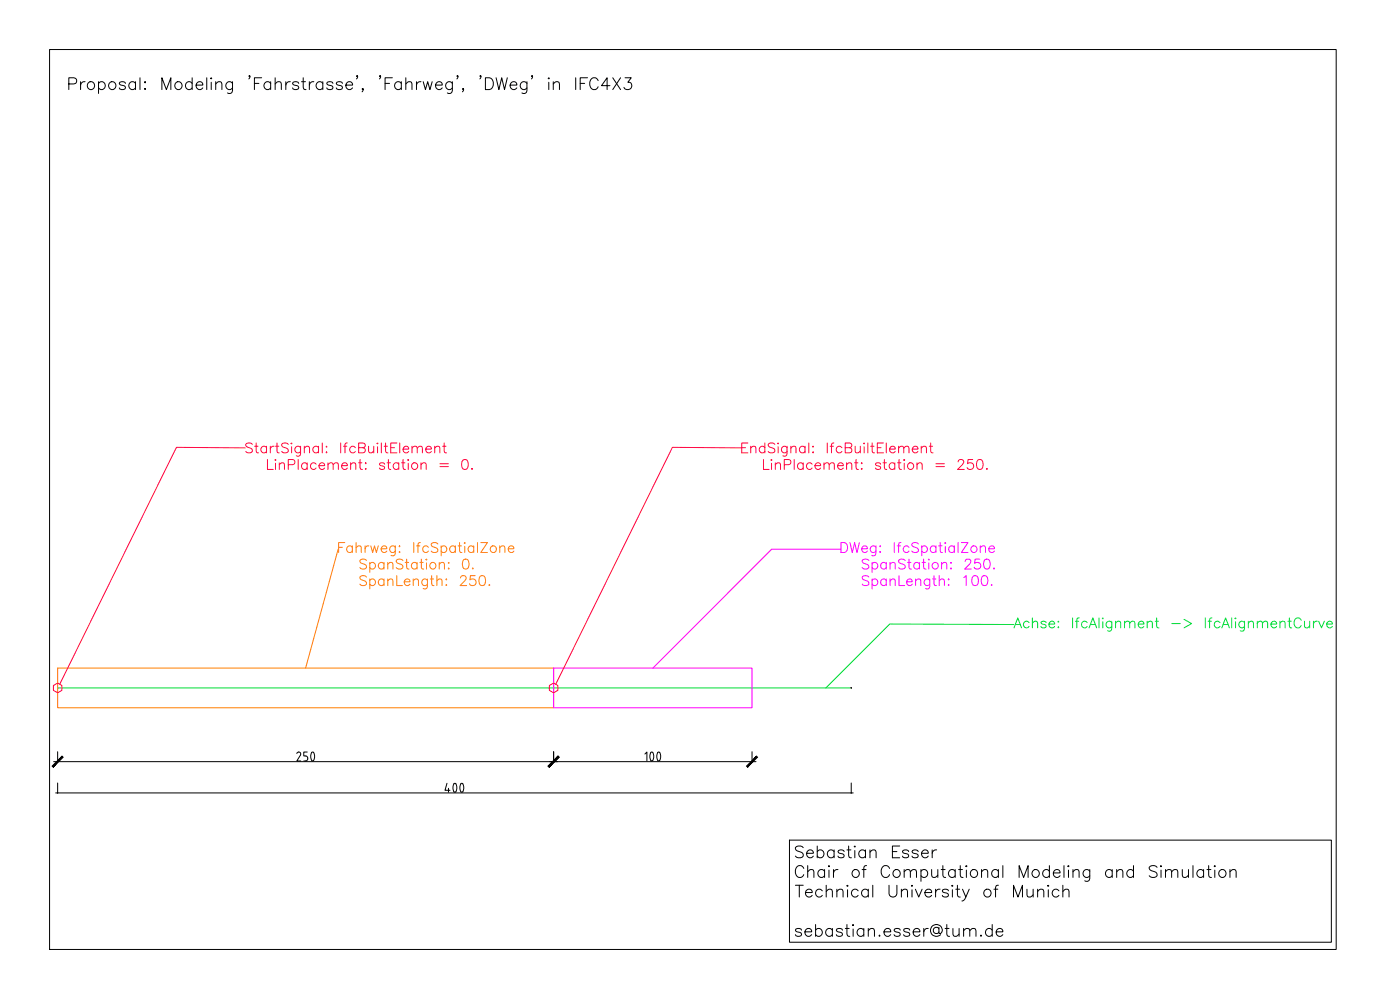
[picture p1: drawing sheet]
<svg xmlns="http://www.w3.org/2000/svg" width="1189mm" height="841mm" viewBox="0 0 1189 841" stroke-linecap="round" stroke-linejoin="round" font-family="sans-serif">
<defs><g id="words">
<text font-size="21.6" x="58" y="80">Proposal: Modeling 'Fahrstrasse', 'Fahrweg', 'DWeg' in IFC4X3</text>
</g></defs>
<!-- layer: Achse -->
<g fill="none" stroke="#00dd37" stroke-width=".85">
<path d="M861 530h-105l-55 54M861 533l3-9 3 9M862 530h4M874 528a2.7 2.7 0 0 0-4 0 2.7 2.7 0 0 0 0 4 2.7 2.7 0 0 0 4 0M877 529l2-2 2 1v5M877 524v9M888 528a2.6 2.6 0 0 0-4 0l1 2h3v2a2.5 2.5 0 0 1-4 0M891 530h5a2.6 2.6 0 0 0-4-3 2.6 2.6 0 0 0-1 5 2.5 2.5 0 0 0 5 0M898 532h1zM899 527v1zM911 524v9M913 527h3"/>
<path d="M916 524l-1 1-1 1v7M923 528a2.7 2.7 0 0 0-4 0 2.7 2.7 0 0 0 0 4 2.7 2.7 0 0 0 4 0M925 533l3-9 3 9M926 530h4M933 524v9M936 524v1zM936 528v5M944 527v7a2.2 2.2 0 0 1-1 2 2.2 2.2 0 0 1-3-1M944 528a2.7 2.7 0 0 0-4 0 2.7 2.7 0 0 0 0 4 2.7 2.7 0 0 0 4 0M947 529l2-2 2 1 1 5M947 527v6M955 529l2-2 2 1v5"/>
<path d="M955 527v6M959 529l2-2 2 1 1 5M967 530h4a2.6 2.6 0 0 0-3-3 2.6 2.6 0 0 0-1 5 2.5 2.5 0 0 0 4 0M974 529l2-2 2 1 1 5M974 527v6M981 527h3M982 524v7l1 1 1 1M995 529h7M1005 526l7 3-7 4M1024 524v9M1026 527h3M1029 524l-1 1-1 1v7"/>
<path d="M1036 528a2.7 2.7 0 0 0-4 0 2.7 2.7 0 0 0 0 4 2.7 2.7 0 0 0 4 0M1038 533l3-9 3 9M1039 530h4M1046 524v9M1049 525h1zM1049 528v5M1057 527v7a2.2 2.2 0 0 1-1 2 2.2 2.2 0 0 1-3-1M1057 528a2.7 2.7 0 0 0-4 0 2.7 2.7 0 0 0 0 4 2.7 2.7 0 0 0 4 0M1060 529l2-2 2 1v5M1060 527v6M1068 529l2-2 2 1v5M1068 527v6"/>
<path d="M1072 529l2-2 2 1v5M1079 530h5a2.6 2.6 0 0 0-4-3 2.6 2.6 0 0 0 0 5 2.5 2.5 0 0 0 4 0M1087 529l2-2 2 1v5M1087 527v6M1094 527h3M1095 524v7v1l2 1M1105 526a3 3 0 0 0-4-2 3 3 0 0 0-2 4 4 4 0 0 0 1 4 4 4 0 0 0 4 0l1-1M1108 527v5l2 1 2-2M1112 527v6M1115 527v6M1119 527a2.8 2.8 0 0 0-4 3M1120 527l2 6 3-6"/>
<path d="M1127 530h4a2.6 2.6 0 0 0-3-3 2.6 2.6 0 0 0-1 5 2.5 2.5 0 0 0 4 0M49 584h674"/>
</g>
<!-- layer: 0 -->
<g fill="none" stroke="#000" stroke-width=".85">
<path d="M42 42h1093v764h-1093zM49 584h.1M723 584h.1M49 638v9M252 639a1.7 1.7 0 0 1 2-1 1.7 1.7 0 0 1 1 3l-3 5h3M261 638h-3v4h2a2.1 2.1 0 0 1 1 2 2.1 2.1 0 0 1-1 2h-2M265 639v-1a1.9 1.9 0 0 1 2 3v1a2.4 2.4 0 0 1-2 4v-1a7 7 0 0 1 0-6zM470 638v9M548 640l1-2v8M553 639v-1a1.9 1.9 0 0 1 2 3v1a2.4 2.4 0 0 1-2 4v-1a7 7 0 0 1 0-6zM559 639v-1a1.9 1.9 0 0 1 2 3v1a2.4 2.4 0 0 1-2 4v-1a7 7 0 0 1 0-6zM639 638v9"/>
<path d="M46 646h596M47 673h678M49 665v8M49 673h.1M380 665l-2 6h4M381 669v3M386 665a1.9 1.9 0 0 1 2 2v2a2.4 2.4 0 0 1-2 3h-1a7 7 0 0 1 1-7zM392 665a1.9 1.9 0 0 1 2 2v2a2.4 2.4 0 0 1-2 3h-1a7 7 0 0 1 1-7zM723 665v8M723 673h.1M670 713h461v87h-461zM682 719a4 4 0 0 0-4-1 4 4 0 0 0-3 2l1 2 4 1a2.5 2.5 0 0 1 2 2 2.5 2.5 0 0 1-1 2 5 5 0 0 1-6 0"/>
<path d="M694 718v10M721 718v8v1l2 1M726 718v1l-1-1zM764 718h-6v10h6M683 737a4 4 0 0 0-5-2 4 4 0 0 0-3 3 4 4 0 0 0 1 5 4 4 0 0 0 5 1l2-2M685 724h6a3 3 0 0 0-4-3 3 3 0 0 0-2 4 3 3 0 0 0 2 3 3 3 0 0 0 4-1M686 740l2-2h3v7M686 735v10M694 723a3 3 0 0 1 5-1 3 3 0 0 1 0 5 3 3 0 0 1-5 0M700 739a3 3 0 0 0-4 0 3 3 0 0 0 0 5 3 3 0 0 0 4-1M700 738v7M704 735v1v-1z"/>
<path d="M704 738v7M708 738v7M708 723a3 3 0 0 0-4-1 3 3 0 0 0 0 5 3 3 0 0 0 4 0M708 721v7M712 738a3 3 0 0 0-4 3M717 723a3 3 0 0 0-5 0l1 1 3 1 1 2a3 3 0 0 1-5 0M719 721h4M726 722v6M732 738h3M735 723a3 3 0 0 0-5-1 3 3 0 0 0 0 5 3 3 0 0 0 5 0M735 721v7M736 735h-2v2v8"/>
<path d="M739 723l2-2 3 1v6M739 721v7M755 737a4 4 0 0 0-4-2 4 4 0 0 0-3 3 4 4 0 0 0 1 5 4 4 0 0 0 5 1l1-2M758 723h4M768 740l2-2h3v7M768 738v7M772 723a3 3 0 0 0-6 0l1 1 4 1 1 2a3 3 0 0 1-6 0M773 740l2-2h3v7M780 723a3 3 0 0 0-6 0l2 1 3 1 1 2a3 3 0 0 1-6 0M782 739a3 3 0 0 1 5 0 3 3 0 0 1 0 5 3 3 0 0 1-5-1M782 738v10M783 724h5a3 3 0 0 0-4-2 3 3 0 0 0-1 5 3 3 0 0 0 5 0"/>
<path d="M791 738l1 6 2 1 2-2M792 721v7M795 721a3 3 0 0 0-3 3M796 738v7M799 738h4M801 735v8v1l2 1M811 739a3 3 0 0 0-5 0 3 3 0 0 0 0 5 3 3 0 0 0 5-1M811 738v7M814 738h3M815 735v8l1 1 2 1M821 735v1l-1-1zM821 738v7"/>
<path d="M834 740l2-2h2l1 7M834 738v7M848 739a3 3 0 0 0-5 0 3 3 0 0 0 0 5 3 3 0 0 0 5-1M848 738v7M852 735v10M891 739a3 3 0 0 0-5 0 3 3 0 0 0 0 5 3 3 0 0 0 5-1M891 735v10M904 735v10M907 735h1l-1 1v-1zM907 738v7M911 740l3-2h2v7M911 738v7"/>
<path d="M925 738v8a2.6 2.6 0 0 1-1 2 2.6 2.6 0 0 1-3-1M925 739a3 3 0 0 0-4 0 3 3 0 0 0 0 5 3 3 0 0 0 4-1M944 739a3 3 0 0 0-4 0 3 3 0 0 0 0 5 3 3 0 0 0 4-1M944 738v7M948 740l3-2h2l1 7M948 738v7M963 739a3 3 0 0 0-5 0 3 3 0 0 0 0 5 3 3 0 0 0 5-1M963 735v10M983 736a4 4 0 0 0-4-2 4 4 0 0 0-3 3l1 1 4 2a2.4 2.4 0 0 1 1 2 2.4 2.4 0 0 1 0 2 5 5 0 0 1-6-1M986 735v1l-1-1zM986 738v7M990 740l2-2h2l1 7"/>
<path d="M990 738v7M995 740l2-2h3v7M1004 738v6l3 1 2-2M1009 738v7M1013 735v10M1022 739a3 3 0 0 0-5 0 3 3 0 0 0 0 5 3 3 0 0 0 5-1M1022 738v7M1025 738h3M1026 735v8l1 1 2 1M1032 735v1l-1-1zM1032 738v7M1044 740l3-2h2l1 7"/>
<path d="M1044 738v7M675 751h7M679 751v10M684 757h6a3 3 0 0 0-5-2 3 3 0 0 0-1 5 3 3 0 0 0 6 0M698 756a3 3 0 0 0-4 0 3 3 0 0 0 0 4 3 3 0 0 0 4 0M702 757l2-2h2l1 6M702 751v10M711 757l2-2h2l1 6M711 755v6M719 752l1-1v1zM720 755v6M729 756a3 3 0 0 0-5 0 3 3 0 0 0 0 4 3 3 0 0 0 5 0"/>
<path d="M737 756a3 3 0 0 0-4 0 3 3 0 0 0 0 4 3 3 0 0 0 4 0M737 755v6M741 751v10M755 751v7a3 3 0 0 0 3 3 3 3 0 0 0 4-3v-7M765 757l3-2h2l1 6M765 755v6M774 751l1 1h-1zM774 755v6M777 755l3 6 3-6M785 757h6a3 3 0 0 0-4-2 3 3 0 0 0-1 5 3 3 0 0 0 5 0M794 755v6M798 755a3 3 0 0 0-4 2"/>
<path d="M805 756a3 3 0 0 0-5 0l1 1 4 1v2a3 3 0 0 1-5 0M809 751v1h-1zM809 755v6M812 755h3M813 751v8l1 2h1M817 755l3 6 3-6M844 755h3M848 751l-2 1-1 1v8M865 745v-10l4 10 4-10v10M872 755l1 6h2l2-2M877 755v6M881 757l3-2h2v6"/>
<path d="M881 755v6M890 752v-1l1 1h-1zM890 755v6M894 741h6a3 3 0 0 0-3-3 3 3 0 0 0-3 4 3 3 0 0 0 3 3 3 3 0 0 0 3-2M899 756a3 3 0 0 0-4 0 3 3 0 0 0 0 4 3 3 0 0 0 4 0M903 757l2-2h2l1 6M903 751v10M820 761a4 4 0 0 1-3 4M861 761v-10l3 10 4-10v10M681 789a3 3 0 0 0-6 0l2 2 3 1 1 1a3 3 0 0 1-6 0M684 791h5a3 3 0 0 0-3-3 3 3 0 0 0-2 4 3 3 0 0 0 2 3 3 3 0 0 0 3-2M693 789a3 3 0 0 1 4 0 3 3 0 0 1 0 5 3 3 0 0 1-4-1"/>
<path d="M693 785v10M707 789a3 3 0 0 0-5 0 3 3 0 0 0 0 5 3 3 0 0 0 5-1M707 788v7M715 789a3 3 0 0 0-5 0l2 2 3 1v1a3 3 0 0 1-5 0M718 788h3M719 785v8l1 1 2 1M724 785h1l-1 1v-1zM724 788v7M734 789a3 3 0 0 0-5 0 3 3 0 0 0 0 5 3 3 0 0 0 5-1M734 788v7M737 790l3-2h2l1 7M737 788v7"/>
<path d="M746 794h1v1zM751 791h5a3 3 0 0 0-3-3 3 3 0 0 0-2 4 3 3 0 0 0 2 3 3 3 0 0 0 3-2M764 789a3 3 0 0 0-5 0l2 2 3 1v1a3 3 0 0 1-5 0M773 789a3 3 0 0 0-6 0l2 2 3 1 1 1a3 3 0 0 1-6 0M775 791h6a3 3 0 0 0-3-3 3 3 0 0 0-3 4 3 3 0 0 0 3 3 3 3 0 0 0 3-2M784 788v7M788 788a3 3 0 0 0-4 3M797 788a2.6 2.6 0 0 0-4 0 2.6 2.6 0 0 0 0 4 2.6 2.6 0 0 0 4-1M797 787v5h2a5 5 0 0 0-1-7 5 5 0 0 0-7 2 5 5 0 0 0 1 7 5 5 0 0 0 7-1M803 788h3M804 785v8v1l2 1M809 788l1 6 2 1 2-2"/>
<path d="M814 788v7M818 790l3-2h2l1 7M818 788v7M824 790l2-2h2l1 7M833 794h1l-1 1zM843 789a3 3 0 0 0-5 0 3 3 0 0 0 0 5 3 3 0 0 0 5-1M843 785v10M846 791h6a2.9 2.9 0 0 0-4-3 2.9 2.9 0 0 0-2 4 3 3 0 0 0 2 3 3 3 0 0 0 4-2"/>
<circle cx="49" cy="584" r=".1"/>
<circle cx="723" cy="584" r=".1"/>
<circle cx="727" cy="741" r="3"/>
<circle cx="761" cy="741" r="3"/>
<circle cx="827" cy="741" r="3"/>
<circle cx="839" cy="758" r="3"/>
<circle cx="879" cy="741" r="3"/>
<circle cx="1038" cy="741" r="3"/>
</g>
<!-- layer: Fahrweg -->
<g fill="none" stroke="#ff7f00" stroke-width=".85">
<path d="M287 466l-27 101M288 464h3M293 460h-5v9M299 464a2.7 2.7 0 0 0-4 0 2.7 2.7 0 0 0 0 4 2.7 2.7 0 0 0 4 0M299 463v6M302 465l2-2 2 1 1 5M302 460v9M310 463v6M311 476a3 3 0 0 0-3-2 3 3 0 0 0-2 3v1l4 1a2 2 0 0 1 1 1 2 2 0 0 1-1 3 4 4 0 0 1-4-1M313 463a2.7 2.7 0 0 0-3 3M314 478a2.7 2.7 0 0 1 4 0 2.7 2.7 0 0 1 0 4 2.7 2.7 0 0 1-4 0M314 477v9"/>
<path d="M315 463l1 6 2-6 2 6 1-6M324 466h4a2.6 2.6 0 0 0-3-3 2.6 2.6 0 0 0-1 5 2.6 2.6 0 0 0 4 0M326 478a2.7 2.7 0 0 0-4 0 2.7 2.7 0 0 0 0 4 2.7 2.7 0 0 0 4 0M326 477v6M329 479l2-2 2 1 1 5M329 477v6M336 463v7a2.2 2.2 0 0 1-2 2 2.2 2.2 0 0 1-2-1M336 464a2.7 2.7 0 0 0-4 0 2.7 2.7 0 0 0 0 4 2.7 2.7 0 0 0 4 0M339 464h1zM339 469h1zM342 476a3 3 0 0 0-6 1l1 1 4 1a2 2 0 0 1 1 1 2 2 0 0 1-1 3 4 4 0 0 1-5-1M344 477h3"/>
<path d="M345 475v6l1 2h1M351 460v9M354 463h3M354 478a2.7 2.7 0 0 0-4 0 2.7 2.7 0 0 0 0 4 2.7 2.7 0 0 0 4 0M354 477v6M357 477h2M357 460l-2 1v1v7M358 475v6v2h2M362 475h1zM362 478v5M364 464a2.7 2.7 0 0 0-4 0 2.7 2.7 0 0 0 0 4 2.7 2.7 0 0 0 4 0M372 462a3 3 0 0 0-3-2 3 3 0 0 0-3 2l1 2 3 1a2.1 2.1 0 0 1 2 1 2.1 2.1 0 0 1-1 3 4 4 0 0 1-5-1"/>
<path d="M373 479l2-2 2 1v5M373 477v6M375 464a2.7 2.7 0 0 1 4 0 2.7 2.7 0 0 1 0 4 2.7 2.7 0 0 1-4 0M375 463v9M381 477v1zM387 464a2.7 2.7 0 0 0-4 0 2.7 2.7 0 0 0 0 4 2.7 2.7 0 0 0 4 0M387 463v6M389 463h3M390 460v7l1 2h1M394 475a2.8 2.8 0 0 1 4 1 4 4 0 0 1-3 7 5 5 0 0 1-2-7zM395 460v1zM395 464v5"/>
<path d="M402 464a2.7 2.7 0 0 0-4 0 2.7 2.7 0 0 0 0 4 2.7 2.7 0 0 0 4 0M402 463v6M405 460v9M408 460h6l-6 9h6M424 465l2-2 2 1 1 5M424 463v6M432 466h4a2.6 2.6 0 0 0-3-3 2.6 2.6 0 0 0-1 5 2.5 2.5 0 0 0 4 0M311 490a3 3 0 0 0-3-2 3 3 0 0 0-2 3v1l4 1a2 2 0 0 1 1 2 2 2 0 0 1-1 2 4 4 0 0 1-4-1M314 493a2.7 2.7 0 0 1 4-1 2.7 2.7 0 0 1 0 4 2.7 2.7 0 0 1-4 0M314 491v9M326 493a2.7 2.7 0 0 0-4-1 2.7 2.7 0 0 0 0 4 2.7 2.7 0 0 0 4 0M326 491v6"/>
<path d="M329 493l2-2 2 1 1 5M329 491v6M337 489v8h5M343 494h5a2.6 2.6 0 0 0-4-2 2.6 2.6 0 0 0 0 4 2.6 2.6 0 0 0 4 0M351 493l2-2 2 1v5M351 491v6M363 491v7a2.2 2.2 0 0 1-1 2 2.2 2.2 0 0 1-3-1M363 493a2.7 2.7 0 0 0-4-1 2.7 2.7 0 0 0 0 4 2.7 2.7 0 0 0 4 0M365 491h3M367 489v6v2h2M371 493l2-2 2 1v5M371 489v8"/>
<path d="M379 491h.1M379 496h.1M381 482h.1M391 491v-2h2h2a1.9 1.9 0 0 1 0 3l-4 5h5M401 483h1zM403 489h-4v3a3 3 0 0 1 5 0 3 3 0 0 1-1 5 3 3 0 0 1-4-2M408 489a2.7 2.7 0 0 1 4 1 7 7 0 0 1-1 7 2.8 2.8 0 0 1-4-2 7 7 0 0 1 1-6zM416 496v1zM49 567h421v34h-421z"/>
<circle cx="419" cy="466" r="2.8"/>
<circle cx="368" cy="480" r="2.8"/>
</g>
<!-- layer: DWeg -->
<g fill="none" stroke="#f0f" stroke-width=".85">
<path d="M714 466h-59l-101 101M714 460h3a5 5 0 0 1 3 5 5 5 0 0 1-3 4h-3zM722 460l2 9 2-9 2 9 2-9M732 466h5a2.6 2.6 0 0 0-4-3 2.6 2.6 0 0 0-1 5 2.6 2.6 0 0 0 5 0M738 476a3 3 0 0 0-3-2 3 3 0 0 0-3 3l1 1 3 1a2.1 2.1 0 0 1 2 1 2.1 2.1 0 0 1-1 3 4 4 0 0 1-5-1M741 478a2.7 2.7 0 0 1 4 0 2.7 2.7 0 0 1 0 4 2.7 2.7 0 0 1-4 0M741 477v9M744 463v7a2.2 2.2 0 0 1-1 2 2.2 2.2 0 0 1-3-1M744 464a2.7 2.7 0 0 0-4 0 2.7 2.7 0 0 0 0 4 2.7 2.7 0 0 0 4 0M747 463v1zM747 468v1zM753 478a2.7 2.7 0 0 0-4 0 2.7 2.7 0 0 0 0 4 2.7 2.7 0 0 0 4 0"/>
<path d="M753 477v6M756 479l2-2 2 1v5M756 477v6M759 460v9M762 463h3M765 460l-2 1v1v7M769 476a3 3 0 0 0-3-2 3 3 0 0 0-3 3l1 1 3 1a2 2 0 0 1 2 1 2 2 0 0 1-1 3 4 4 0 0 1-5-1M771 477h2M772 464a2.7 2.7 0 0 0-4 0 2.7 2.7 0 0 0 0 4 2.7 2.7 0 0 0 4 0M772 475v6v2h2M780 462a3 3 0 0 0-3-2 3 3 0 0 0-3 2l1 2 3 1a2.1 2.1 0 0 1 2 1 2.1 2.1 0 0 1-1 3 4 4 0 0 1-5-1M781 478a2.7 2.7 0 0 0-4 0 2.7 2.7 0 0 0 0 4 2.7 2.7 0 0 0 4 0"/>
<path d="M781 477v6M783 464a2.7 2.7 0 0 1 4 0 2.7 2.7 0 0 1 0 4 2.7 2.7 0 0 1-4 0M783 463v9M783 477h3M784 475v6l1 2h1M788 475h.1M789 478v5M795 464a2.7 2.7 0 0 0-4 0 2.7 2.7 0 0 0 0 4 2.7 2.7 0 0 0 4 0M795 463v6M797 463h3M798 460v7l1 2h1M800 479l2-2 2 1v5"/>
<path d="M800 477v6M803 460v1zM803 464v5M808 477v1zM810 464a2.7 2.7 0 0 0-4 0 2.7 2.7 0 0 0 0 4 2.7 2.7 0 0 0 4 0M810 463v6M814 460v9M816 460h6l-6 9h6M820 477v-2h1h2h1a2.6 2.6 0 0 1-1 4l-4 4h6M832 475h-4v3a3 3 0 0 1 4 0 3 3 0 0 1 0 4 3 3 0 0 1-5-1M832 465l2-2 2 1 1 5M832 463v6"/>
<path d="M836 475a2.7 2.7 0 0 1 4 1 4 4 0 0 1-2 7 5 5 0 0 1-2-8zM840 466h4a2.6 2.6 0 0 0-3-3 2.6 2.6 0 0 0-1 5 2.6 2.6 0 0 0 4 0M738 490a3 3 0 0 0-3-2 3 3 0 0 0-3 3l1 1 3 1a2.1 2.1 0 0 1 2 2 2.1 2.1 0 0 1-1 2 4 4 0 0 1-5-1M741 493a2.7 2.7 0 0 1 4-1 2.7 2.7 0 0 1 0 4 2.7 2.7 0 0 1-4 0M741 491v9M753 493a2.7 2.7 0 0 0-4-1 2.7 2.7 0 0 0 0 4 2.7 2.7 0 0 0 4 0M753 491v6M756 493l2-2 2 1v5M756 491v6M763 489v8h5M770 494h5a2.6 2.6 0 0 0-4-2 2.6 2.6 0 0 0-1 4 2.6 2.6 0 0 0 5 0M778 493l1-2 3 1v5"/>
<path d="M778 491v6M790 491v7a2.2 2.2 0 0 1-2 2 2.2 2.2 0 0 1-2-1M790 493a2.7 2.7 0 0 0-4-1 2.7 2.7 0 0 0 0 4 2.7 2.7 0 0 0 4 0M792 491h3M793 489v6l1 2h1M798 493l2-2 2 1v5M798 489v8M805 492h1zM806 496v1zM807 483h1zM818 490l2-1v8M826 489a2.7 2.7 0 0 1 4 1 7 7 0 0 1 0 7 2.8 2.8 0 0 1-4-2 7 7 0 0 1 0-6z"/>
<path d="M834 489a2.7 2.7 0 0 1 4 1 4 4 0 0 1-2 7 5 5 0 0 1-2-7zM842 496v1zM844 482h.1M470 567h169v34h-169z"/>
<circle cx="827" cy="466" r="2.8"/>
<circle cx="794" cy="480" r="2.8"/>
</g>
<!-- layer: Signale -->
<g fill="none" stroke="#ff003f" stroke-width=".85">
<path d="M214 377a3 3 0 0 0-5 1v1l4 1a2 2 0 0 1 1 2 2 2 0 0 1 0 2 4 4 0 0 1-5-1M216 379h3M218 376v7v1h2M226 380a2.7 2.7 0 0 0-4 0 2.7 2.7 0 0 0 0 4 2.7 2.7 0 0 0 4-1M226 379v5M230 379v5M233 379a2.8 2.8 0 0 0-3 2M234 379h3M235 376v7l1 1h1M245 377a3 3 0 0 0-3-1 3 3 0 0 0-3 2l1 1 3 1a2 2 0 0 1 2 2 2 2 0 0 1-1 2 4 4 0 0 1-5-1M247 376h1zM248 379v5"/>
<path d="M255 379v6a2.2 2.2 0 0 1-1 2 2.2 2.2 0 0 1-2 0M255 380a2.7 2.7 0 0 0-4 0 2.7 2.7 0 0 0 0 4 2.7 2.7 0 0 0 4-1M258 379v5M270 380a2.7 2.7 0 0 0-3 0 2.7 2.7 0 0 0 0 4 2.7 2.7 0 0 0 3-1M270 379v5M274 376v8M277 379h1zM289 376v8M292 379h3M295 376h-2v2v6M302 380a2.7 2.7 0 0 0-4 0 2.7 2.7 0 0 0 0 4 2.7 2.7 0 0 0 4-1M305 380h4a2 2 0 0 0 0-4h-4v8h3a2.2 2.2 0 0 0 2-2 2.2 2.2 0 0 0-2-2"/>
<path d="M313 379v5h2l2-1M317 379v5M320 376h1zM321 379v5M324 376v8M326 379h3M327 376v7l1 1h1M332 380h3M337 376h-5v8h5M339 376v8M350 379v5M369 379v5"/>
<path d="M376 379h3M377 376v7l1 1h1M630 380h3M635 376h-5v8h5M638 379v5M650 380a2.7 2.7 0 0 0-4 0 2.7 2.7 0 0 0 0 4 2.7 2.7 0 0 0 4-1M650 376v8M658 377a3 3 0 0 0-6 1l1 1 3 1a2 2 0 0 1 2 2 2 2 0 0 1-1 2 4 4 0 0 1-5-1M660 376h1zM661 379v5M668 379v6a2.2 2.2 0 0 1-1 2 2.2 2.2 0 0 1-2 0M668 380a2.7 2.7 0 0 0-4 0 2.7 2.7 0 0 0 0 4 2.7 2.7 0 0 0 4-1"/>
<path d="M672 379v5M684 380a2.7 2.7 0 0 0-4 0 2.7 2.7 0 0 0 0 4 2.7 2.7 0 0 0 4-1M684 379v5M687 376v8M690 379h1zM702 376v8M705 379h3M708 376h-1l-1 2v6M715 380a2.7 2.7 0 0 0-4 0 2.7 2.7 0 0 0 0 4 2.7 2.7 0 0 0 4-1M718 380h5a2 2 0 0 0 0-4h-5v8h3a2.2 2.2 0 0 0 2-2 2.2 2.2 0 0 0-2-2M726 379l1 5h2l2-1M731 379v5"/>
<path d="M733 376h1zM734 379v5M737 376v8M739 379h3M741 376v7v1h2M745 380h3M750 376h-5v8h5M753 376v8M763 379v5M782 379v5M789 379h3M790 376v7l1 1h1"/>
<path d="M208 380h-58l-99 201M227 390v8h5M234 390v1zM234 393v5M237 394l2-1h2l1 5M237 393v5M245 394h3a2.2 2.2 0 0 0 2-2 2.2 2.2 0 0 0-2-2h-3v8M253 390v8M258 380l2-1h2l1 5M261 394a2.7 2.7 0 0 0-4 0 2.7 2.7 0 0 0 0 4 2.7 2.7 0 0 0 4-1M261 393v5M268 394a2.7 2.7 0 0 0-3 0 2.7 2.7 0 0 0 0 4 2.7 2.7 0 0 0 3-1"/>
<path d="M271 395h5a2.6 2.6 0 0 0-4-2 2.6 2.6 0 0 0-1 4 2.5 2.5 0 0 0 5 0M277 384h1zM278 394l3-1h2v5M278 393v5M283 394l2-1h2v5M290 395h5a2.6 2.6 0 0 0-4-2 2.6 2.6 0 0 0 0 4 2.5 2.5 0 0 0 4 0M298 394l2-1h2v5M298 393v5M305 393h2M306 390v7v1h2M310 393h1zM310 398h1z"/>
<path d="M327 394a2.6 2.6 0 0 0-5 0l1 1 3 1 1 1a2.5 2.5 0 0 1-5 0M329 393h2M330 390v7v1h2M339 394a2.7 2.7 0 0 0-4 0 2.7 2.7 0 0 0 0 4 2.7 2.7 0 0 0 4-1M339 393v5M341 393h3M342 381h5a2.6 2.6 0 0 0-4-2 2.6 2.6 0 0 0 0 4 2.6 2.6 0 0 0 4 0M342 390v7l1 1h1M347 390v1zM347 393v5M350 380l2-1h2v5M354 380l2-1h2l1 5"/>
<path d="M358 394l2-1h2v5M358 393v5M362 381h4a2.6 2.6 0 0 0-3-2 2.6 2.6 0 0 0-1 4 2.6 2.6 0 0 0 4 0M369 380l2-1h2l1 5M374 394h7M374 396h7M393 390a2.8 2.8 0 0 1 4 2 7 7 0 0 1-1 6 2.7 2.7 0 0 1-4-1 7 7 0 0 1 1-7zM400 398h1zM630 380h-59l-99 201M638 380l2-1h2v5M648 390v8h5M655 390h1z"/>
<path d="M655 393v5M658 394l2-1h2l1 5M658 393v5M666 394h4a2.2 2.2 0 0 0 2-2 2.2 2.2 0 0 0-2-2h-4v8M672 380l2-1h2v5M674 390v8M682 394a2.7 2.7 0 0 0-4 0 2.7 2.7 0 0 0 0 4 2.7 2.7 0 0 0 4-1M682 393v5M690 394a2.7 2.7 0 0 0-4 0 2.7 2.7 0 0 0 0 4 2.7 2.7 0 0 0 4-1M690 384h1zM692 395h5a2.6 2.6 0 0 0-4-2 2.6 2.6 0 0 0-1 4 2.5 2.5 0 0 0 5 0M700 394l2-1h2v5"/>
<path d="M700 393v5M704 394l2-1h2l1 5M711 395h5a2.6 2.6 0 0 0-4-2 2.6 2.6 0 0 0 0 4 2.5 2.5 0 0 0 4 0M719 394l2-1h2v5M719 393v5M726 393h3M727 390v7v1h2M731 393h1zM731 398h1zM748 394a2.6 2.6 0 0 0-5 0l2 1 2 1 1 1a2.5 2.5 0 0 1-5 0M750 393h3M751 390v7v1h2"/>
<path d="M755 381h5a2.6 2.6 0 0 0-3-2 2.6 2.6 0 0 0-1 4 2.6 2.6 0 0 0 4 0M760 394a2.7 2.7 0 0 0-4 0 2.7 2.7 0 0 0 0 4 2.7 2.7 0 0 0 4-1M760 393v5M762 393h3M763 380l2-1h2v5M763 390v7l1 1h1M767 380l2-1h2l1 5M768 390v1zM768 393v5M775 381h4a2.6 2.6 0 0 0-3-2 2.6 2.6 0 0 0-1 4 2.6 2.6 0 0 0 4 0M779 394l2-1h2v5M779 393v5"/>
<path d="M782 380l2-1h2l1 5M795 394h7M795 396h7M814 392v-1l1-1h2l1 1a2.7 2.7 0 0 1-1 3l-4 4h6M826 390h-4v4a3 3 0 0 1 4-1 3 3 0 0 1 0 5 3 3 0 0 1-5-1M830 390a2.7 2.7 0 0 1 4 2 4 4 0 0 1-2 6 5 5 0 0 1-2-8zM838 398h.1M45 582l4-2 4 2v4l-4 2-4-2zM467 582l3-2 4 2v4l-4 2-3-2z"/>
<circle cx="352" cy="395" r="2.8"/>
<circle cx="773" cy="395" r="2.8"/>
</g>
<!-- layer: 0 -->
<g fill="#000" stroke="#000" stroke-width=".85">
<path d="M53 642l-8 9 9-8zM53 642l-8 9-1-1z"/>
<path d="M465 650l1 1 8-9zM474 642l1 1-9 8z"/>
<path d="M474 642l-8 9 9-8zM474 642l-8 9-1-1z"/>
<path d="M634 650l1 1 7-9zM642 642l1 1-8 8z"/>
</g>
<use href="#words"/>
</svg>
